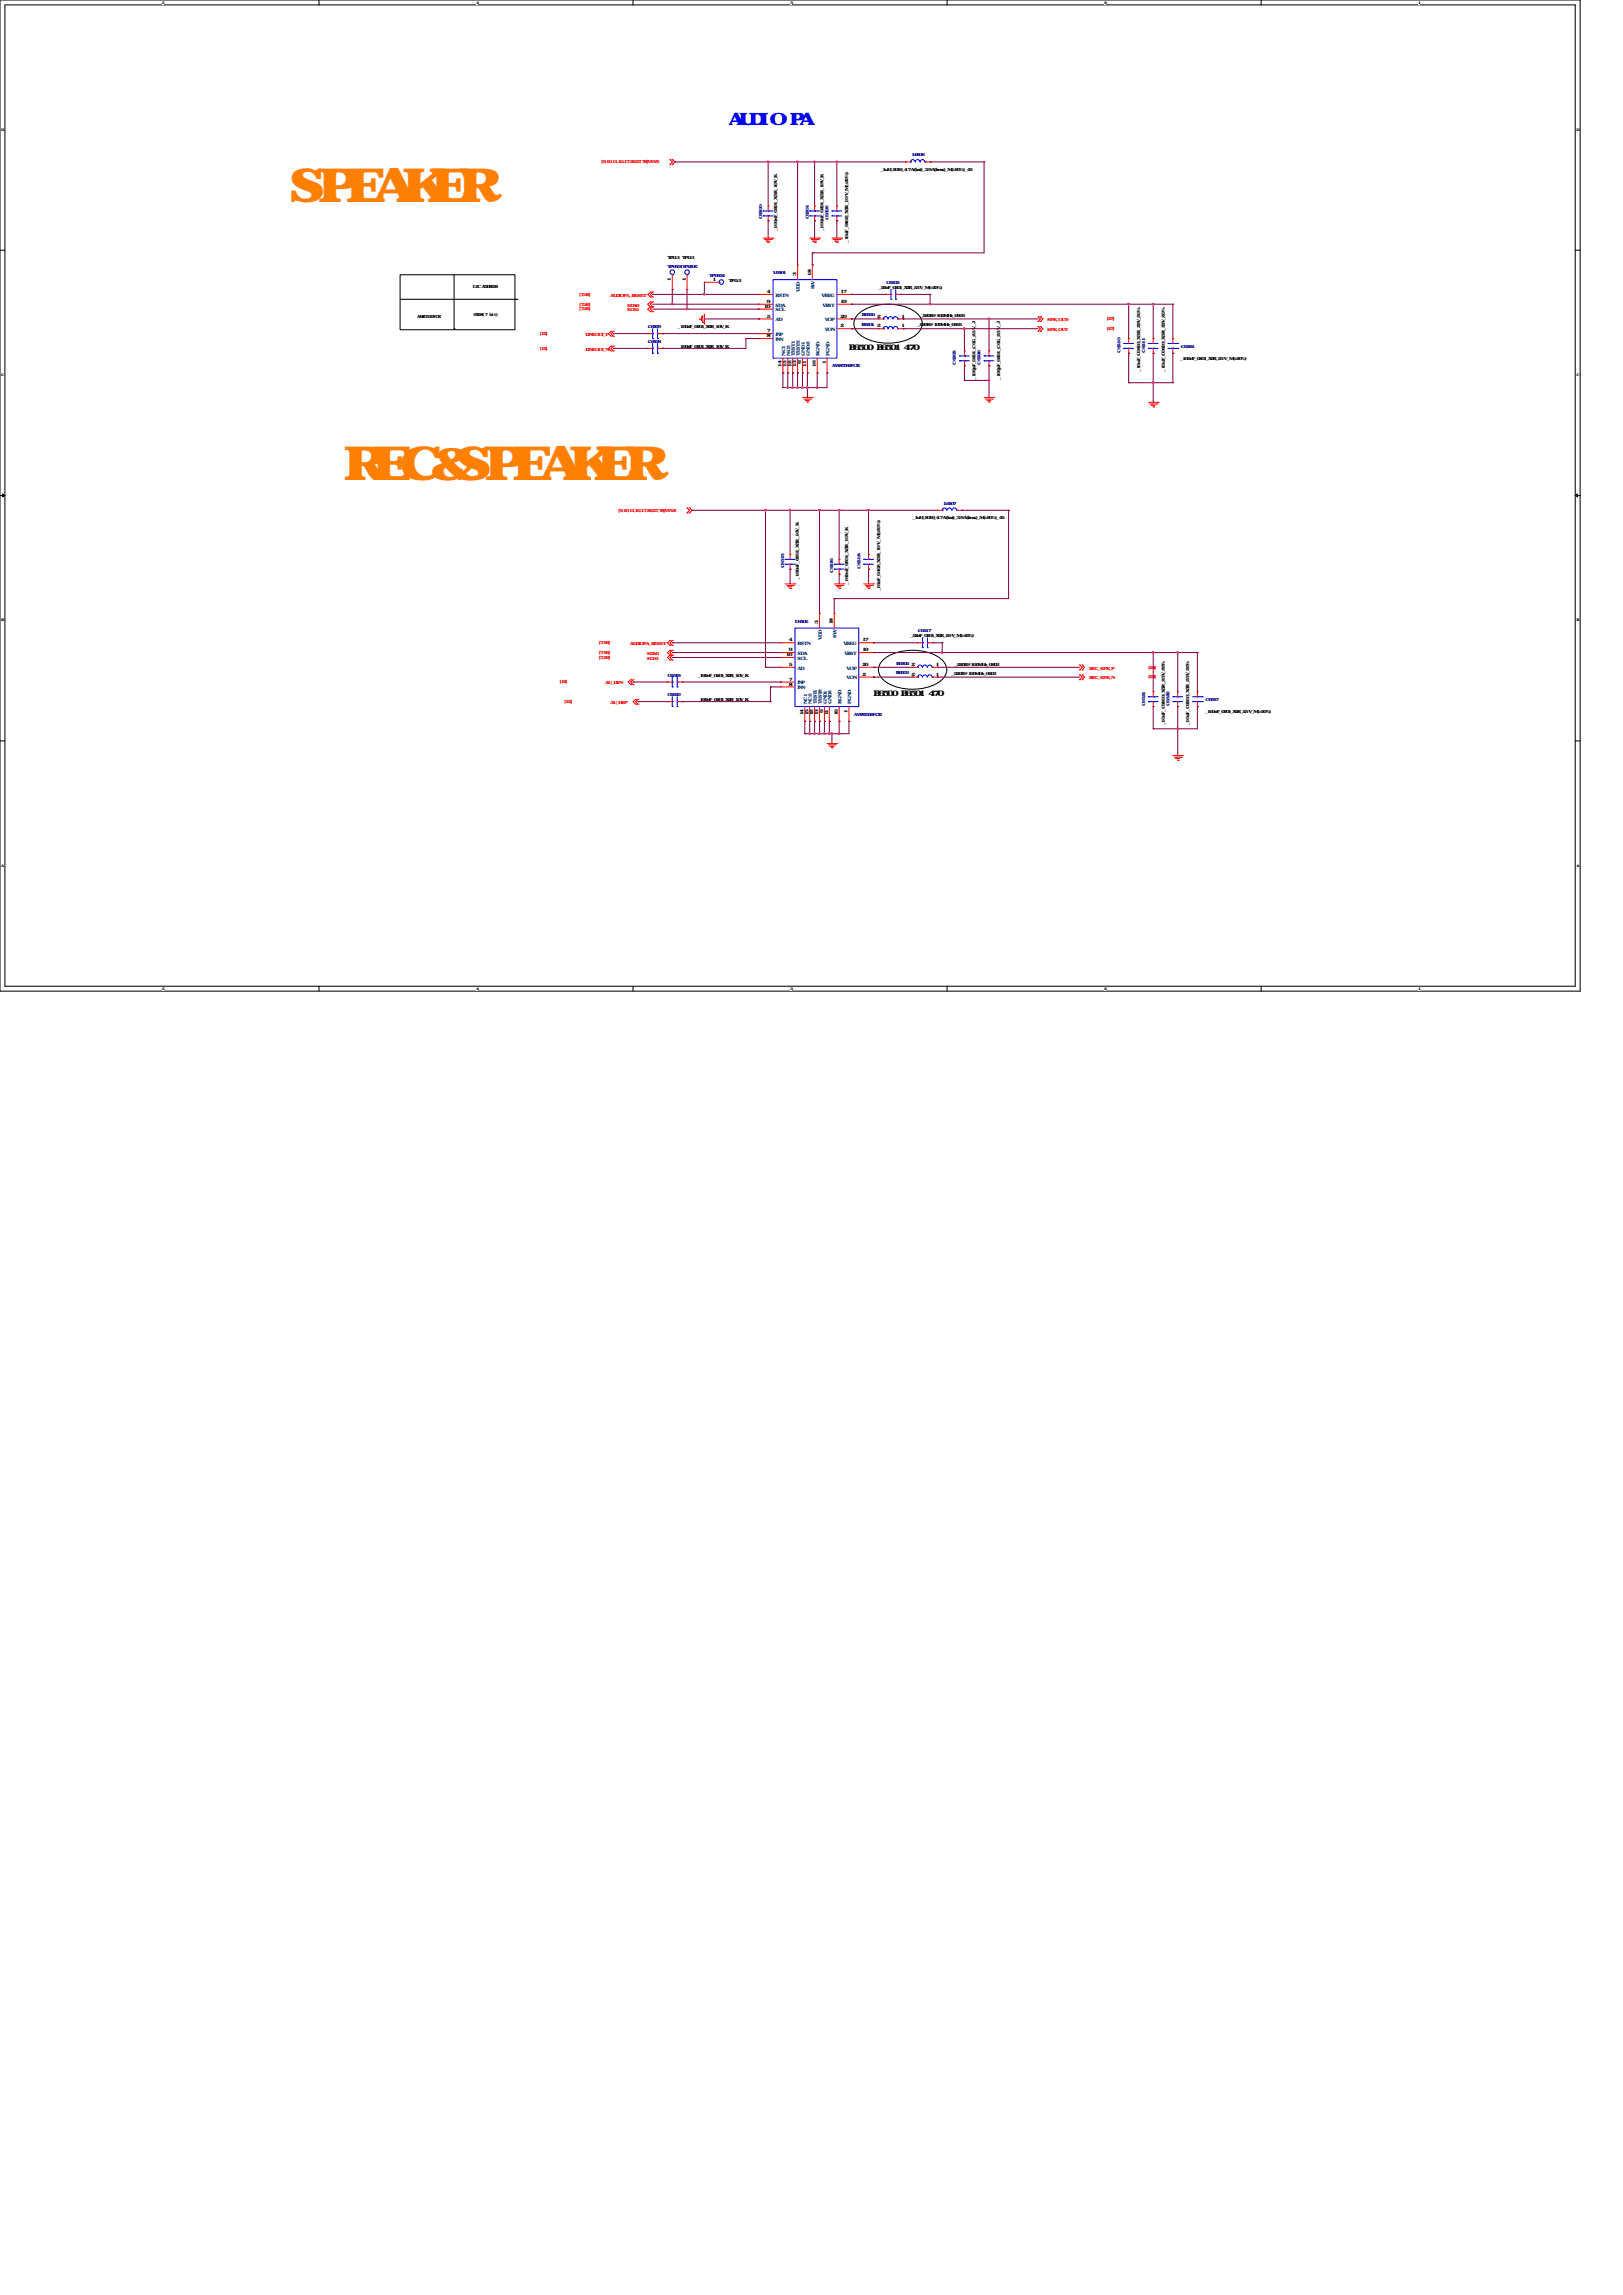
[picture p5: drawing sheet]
<svg xmlns="http://www.w3.org/2000/svg" width="210mm" height="297mm" viewBox="0 0 210 297" stroke-linecap="round" stroke-linejoin="round" font-family="sans-serif">
<defs><g id="words">
<g font-size="6.1" fill="#ff8000">
<text x="37.5" y="26.2">SPEAKER</text>
<text x="44.4" y="62.1">REC&amp;</text>
<text x="59" y="62.1">SPEAKER</text>
</g>
<text font-size="2.2" fill="#00f" x="94.3" y="16.1">AUDIO PA</text>
<g font-size="1">
<text x="109.9" y="45.3">B6500 B6501 470 Ω磁珠</text>
<text x="113" y="90.1">B6500 B6501 470 Ω磁珠</text>
</g>
<g font-size=".6" fill="#f00">
<text x="77.8" y="21.1">[9,10,11,16,17,26,27,78]VSYS</text>
<text x="74.9" y="40.2">[7,26]</text>
<text x="74.9" y="39.5">[7,26]</text>
<text x="74.9" y="38.3">[7,26]</text>
<text x="78.9" y="38.4">AUDIOPA_RESET</text>
<text x="81.2" y="40.3">SCL6</text>
<text x="81.2" y="39.7">SDA6</text>
<text x="135.5" y="41.6">SPK_OUT+</text>
<text x="143.2" y="41.4">[27]</text>
<text x="69.8" y="43.4">[12]</text>
<text x="69.8" y="45.3">[12]</text>
<text x="75.8" y="43.5">LINEOUT_P</text>
<text x="75.8" y="45.4">LINEOUT_N</text>
<text x="135.5" y="42.8">SPK_OUT-</text>
<text x="143.2" y="42.7">[27]</text>
<text x="80" y="66.2">[9,10,11,16,17,26,27,78]VSYS</text>
<text x="77.5" y="83.4">[7,26]</text>
<text x="81.5" y="83.5">AUDIOPA_RESET</text>
<text x="72.4" y="88.4">[12]</text>
<text x="77.5" y="84.6">[7,26]</text>
<text x="77.5" y="85.3">[7,26]</text>
<text x="78.3" y="88.6">AU_HSN</text>
<text x="83.7" y="84.8">SDA6</text>
<text x="83.7" y="85.4">SCL6</text>
<text x="140.9" y="86.7">REC_SPK_P</text>
<text x="140.9" y="87.9">REC_SPK_N</text>
<text x="148.6" y="86.5">[24]</text>
<text x="148.6" y="87.8">[24]</text>
<text x="73" y="91">[12]</text>
<text x="78.9" y="91.1">AU_HSP</text>
</g>
<g font-size=".6">
<text x="109.2" y="22.1">贴片功率电感器</text>
<text x="113.9" y="22.1">_1uH_2016_4.7 A(lrat)_3.9 A(lrms)_M(±20%)_45</text>
<text x="125.9" y="22.1">毫欧</text>
<text x="100.5" y="29.9" transform="rotate(-90 100.5 29.9)">_100nF_0201_X5R_10V_K</text>
<text x="106.6" y="29.9" transform="rotate(-90 106.6 29.9)">_100nF_0201_X5R_10V_K</text>
<text x="86.4" y="33.6">TP0.3</text>
<text x="88.3" y="33.6">TP0.3</text>
<text x="103" y="35.7" transform="rotate(-90 103 35.7)">3</text>
<text x="104.9" y="35.7" transform="rotate(-90 104.9 35.7)">18</text>
<text x="109.7" y="31.5" transform="rotate(-90 109.7 31.5)">_10uF_0402_X5R_10 V_M(±20%)</text>
<text x="54" y="41.2">AW</text>
<text x="54.6" y="41.2">87559FCR</text>
<text x="61.2" y="37.2">I2C ADDRESS</text>
<text x="61.3" y="40.9">0X58(7 bit)</text>
<text x="86.8" y="36.4" transform="rotate(-90 86.8 36.4)">1</text>
<text x="88.7" y="36.4" transform="rotate(-90 88.7 36.4)">1</text>
<text x="92.2" y="36.4">1</text>
<text x="94.3" y="36.5">TP0.3</text>
<text x="98.9" y="39.8">10</text>
<text x="99.2" y="37.9">4</text>
<text x="99.2" y="39.2">9</text>
<text x="99.2" y="41.1">5</text>
<text x="108.8" y="41.1">20</text>
<text x="108.8" y="39.2">19</text>
<text x="108.8" y="37.9">17</text>
<text x="112.3" y="37.4">电容</text>
<text x="113.5" y="41.1">2</text>
<text x="113.7" y="37.4">_22nF_0201_X5R_25 V_M(±20%)</text>
<text x="116.7" y="41.1">1</text>
<text x="117.7" y="41.1">磁珠</text>
<text x="119.1" y="41.1">_220R@100MHz_0603</text>
<text x="86.4" y="42.5">电容</text>
<text x="86.4" y="45">电容</text>
<text x="87.7" y="42.5">_100nF_0201_X5R_10V_K</text>
<text x="87.7" y="45">_100nF_0201_X5R_10V_K</text>
<text x="99.2" y="43">7</text>
<text x="99.2" y="43.6">8</text>
<text x="101.1" y="47.5" transform="rotate(-90 101.1 47.5)">14</text>
<text x="101.8" y="47.5" transform="rotate(-90 101.8 47.5)">15</text>
<text x="102.4" y="47.5" transform="rotate(-90 102.4 47.5)">12</text>
<text x="103" y="47.5" transform="rotate(-90 103 47.5)">13</text>
<text x="103.7" y="47.2" transform="rotate(-90 103.7 47.2)">6</text>
<text x="104.3" y="47.5" transform="rotate(-90 104.3 47.5)">11</text>
<text x="105.6" y="47.5" transform="rotate(-90 105.6 47.5)">16</text>
<text x="106.9" y="47.2" transform="rotate(-90 106.9 47.2)">1</text>
<text x="108.8" y="42.4">2</text>
<text x="113.5" y="42.4">2</text>
<text x="116.7" y="42.4">1</text>
<text x="117.3" y="42.2">磁珠</text>
<text x="118.7" y="42.2">_220R@100MHz_0603</text>
<text x="151.4" y="46.6">电容</text>
<text x="152.7" y="46.6">_100nF_0201_X5R_25 V_M(±20%)</text>
<text x="126.2" y="49.2" transform="rotate(-90 126.2 49.2)">_100pF_0201_C0G_25 V_J</text>
<text x="129.4" y="49.2" transform="rotate(-90 129.4 49.2)">_100pF_0201_C0G_25 V_J</text>
<text x="147.5" y="48.1" transform="rotate(-90 147.5 48.1)">_10uF_C0603_X5R_25V_20%</text>
<text x="150.7" y="48.1" transform="rotate(-90 150.7 48.1)">_10uF_C0603_X5R_25V_20%</text>
<text x="113.3" y="67.2">贴片功率电感器</text>
<text x="118.1" y="67.2">_1uH_2016_4.7 A(lrat)_3.9 A(lrms)_M(±20%)_45</text>
<text x="130" y="67.2">毫欧</text>
<text x="103.4" y="75" transform="rotate(-90 103.4 75)">_100nF_0201_X5R_10V_K</text>
<text x="109.7" y="75.6" transform="rotate(-90 109.7 75.6)">_100nF_0201_X5R_10V_K</text>
<text x="113.9" y="76.5" transform="rotate(-90 113.9 76.5)">_10uF_0402_X5R_10 V_M(±20%)</text>
<text x="102.1" y="83">4</text>
<text x="105.9" y="80.8" transform="rotate(-90 105.9 80.8)">3</text>
<text x="107.8" y="80.8" transform="rotate(-90 107.8 80.8)">18</text>
<text x="111.6" y="83">17</text>
<text x="116.4" y="82.5">电容</text>
<text x="117.8" y="82.5">_22nF_0201_X5R_25 V_M(±20%)</text>
<text x="88.9" y="87.5">电容</text>
<text x="90.3" y="87.6">_100nF_0201_X5R_10V_K</text>
<text x="101.7" y="84.9">10</text>
<text x="102.1" y="84.3">9</text>
<text x="102.1" y="86.2">5</text>
<text x="102.1" y="88.1">7</text>
<text x="102.1" y="88.7">8</text>
<text x="111.6" y="87.5">2</text>
<text x="111.6" y="86.2">20</text>
<text x="111.6" y="84.3">19</text>
<text x="117.9" y="86.2">2</text>
<text x="117.9" y="87.5">2</text>
<text x="121.1" y="86.2">1</text>
<text x="121.1" y="87.5">1</text>
<text x="121.8" y="87.3">磁珠</text>
<text x="122.2" y="86.1">磁珠</text>
<text x="123.1" y="87.3">_220R@100MHz_0603</text>
<text x="123.5" y="86.2">_220R@100MHz_0603</text>
<text x="88.9" y="90.7">电容</text>
<text x="90.3" y="90.7">_100nF_0201_X5R_10V_K</text>
<text x="104" y="92.6" transform="rotate(-90 104 92.6)">14</text>
<text x="104.6" y="92.6" transform="rotate(-90 104.6 92.6)">15</text>
<text x="105.2" y="92.6" transform="rotate(-90 105.2 92.6)">12</text>
<text x="105.9" y="92.6" transform="rotate(-90 105.9 92.6)">13</text>
<text x="106.5" y="92.2" transform="rotate(-90 106.5 92.2)">6</text>
<text x="107.1" y="92.6" transform="rotate(-90 107.1 92.6)">11</text>
<text x="108.4" y="92.6" transform="rotate(-90 108.4 92.6)">16</text>
<text x="109.7" y="92.2" transform="rotate(-90 109.7 92.2)">1</text>
<text x="150.7" y="93.9" transform="rotate(-90 150.7 93.9)">_10uF_C0603_X5R_25V_20%</text>
<text x="153.9" y="93.9" transform="rotate(-90 153.9 93.9)">_10uF_C0603_X5R_25V_20%</text>
<text x="154.6" y="92.3">电容</text>
<text x="155.9" y="92.3">_100nF_0201_X5R_25 V_M(±20%)</text>
</g>
<g font-size=".6" fill="#000080">
<text x="118" y="20.2">L6506</text>
<text x="98.6" y="28.4" transform="rotate(-90 98.6 28.4)">C6500</text>
<text x="104.7" y="28.4" transform="rotate(-90 104.7 28.4)">C6501</text>
<text x="107.2" y="28.5" transform="rotate(-90 107.2 28.5)">C6502</text>
<text x="86.4" y="34.7">TP6501TP6502</text>
<text x="91.8" y="35.8">TP6504</text>
<text x="100" y="35.5">U6501</text>
<text x="111.5" y="40.9">B6500</text>
<text x="114.7" y="36.7">C6503</text>
<text x="83.8" y="42.5">C6509</text>
<text x="83.8" y="44.4">C6508</text>
<text x="107.7" y="47.5">AW87559FCR</text>
<text x="111.5" y="42.2">B6501</text>
<text x="123.7" y="47.2" transform="rotate(-90 123.7 47.2)">C6505</text>
<text x="126.9" y="47.2" transform="rotate(-90 126.9 47.2)">C6506</text>
<text x="145" y="45.6" transform="rotate(-90 145 45.6)">C6510</text>
<text x="148.2" y="45.6" transform="rotate(-90 148.2 45.6)">C6511</text>
<text x="152.8" y="45">C6524</text>
<text x="122.1" y="65.3">L6507</text>
<text x="101.5" y="73.5" transform="rotate(-90 101.5 73.5)">C6515</text>
<text x="107.8" y="74.1" transform="rotate(-90 107.8 74.1)">C6516</text>
<text x="111.3" y="73.6" transform="rotate(-90 111.3 73.6)">C6518</text>
<text x="102.9" y="80.6">U6502</text>
<text x="118.8" y="81.8">C6517</text>
<text x="86.4" y="87.6">C6519</text>
<text x="115.9" y="87.3">B6503</text>
<text x="115.9" y="86">B6502</text>
<text x="86.4" y="90.1">C6520</text>
<text x="110.5" y="92.6">AW87559FCR</text>
<text x="148.2" y="91.4" transform="rotate(-90 148.2 91.4)">C6521</text>
<text x="151.3" y="91.4" transform="rotate(-90 151.3 91.4)">C6522</text>
<text x="156" y="90.7">C6527</text>
</g>
<g font-size=".6" fill="#004080">
<text x="100.4" y="38.4">RSTN</text>
<text x="100.4" y="39.7">SDA</text>
<text x="100.4" y="40.3">SCL</text>
<text x="100.4" y="41.6">AD</text>
<text x="103.5" y="37.8" transform="rotate(-90 103.5 37.8)">VDD</text>
<text x="105.4" y="37.5" transform="rotate(-90 105.4 37.5)">SW</text>
<text x="106.3" y="38.4">VREG</text>
<text x="106.4" y="39.7">VBST</text>
<text x="106.7" y="41.6">VOP</text>
<text x="100.4" y="43.5">INP</text>
<text x="100.4" y="44.1">INN</text>
<text x="101.6" y="46" transform="rotate(-90 101.6 46)">NC1</text>
<text x="102.2" y="46" transform="rotate(-90 102.2 46)">NC2</text>
<text x="102.9" y="46" transform="rotate(-90 102.9 46)">TEST1</text>
<text x="103.5" y="46" transform="rotate(-90 103.5 46)">TEST2</text>
<text x="104.1" y="46" transform="rotate(-90 104.1 46)">GND1</text>
<text x="104.8" y="46" transform="rotate(-90 104.8 46)">GND2</text>
<text x="106" y="46" transform="rotate(-90 106 46)">BGND</text>
<text x="106.7" y="42.8">VON</text>
<text x="107.3" y="46" transform="rotate(-90 107.3 46)">PGND</text>
<text x="103.2" y="83.5">RSTN</text>
<text x="106.3" y="82.8" transform="rotate(-90 106.3 82.8)">VDD</text>
<text x="108.2" y="82.5" transform="rotate(-90 108.2 82.5)">SW</text>
<text x="109.1" y="83.5">VREG</text>
<text x="103.2" y="84.8">SDA</text>
<text x="103.2" y="85.4">SCL</text>
<text x="103.2" y="86.7">AD</text>
<text x="103.2" y="88.6">INP</text>
<text x="103.2" y="89.2">INN</text>
<text x="109.3" y="84.8">VBST</text>
<text x="109.6" y="87.9">VON</text>
<text x="109.6" y="86.7">VOP</text>
<text x="104.4" y="91.1" transform="rotate(-90 104.4 91.1)">NC1</text>
<text x="105.1" y="91.1" transform="rotate(-90 105.1 91.1)">NC2</text>
<text x="105.7" y="91.1" transform="rotate(-90 105.7 91.1)">TEST1</text>
<text x="106.3" y="91.1" transform="rotate(-90 106.3 91.1)">TEST2</text>
<text x="107" y="91.1" transform="rotate(-90 107 91.1)">GND1</text>
<text x="107.6" y="91.1" transform="rotate(-90 107.6 91.1)">GND2</text>
<text x="108.9" y="91.1" transform="rotate(-90 108.9 91.1)">BGND</text>
<text x="110.2" y="91.1" transform="rotate(-90 110.2 91.1)">PGND</text>
</g>
<g font-size=".5">
<text x="21" y=".5">5</text>
<text x="61.6" y=".5">4</text>
<text x="102.2" y=".5">3</text>
<text x="142.9" y=".5">2</text>
<text x="183.5" y=".5">1</text>
<text x=".2" y="16.9">D</text>
<text x="204" y="16.9">D</text>
<text x=".2" y="48.6">C</text>
<text x="204" y="48.6">C</text>
<text x=".2" y="80.4">B</text>
<text x="204" y="80.4">B</text>
<text x=".2" y="112.1">A</text>
<text x="204" y="112.1">A</text>
<text x="21" y="128.1">5</text>
<text x="61.6" y="128.1">4</text>
<text x="102.2" y="128.1">3</text>
<text x="142.9" y="128.1">2</text>
<text x="183.5" y="128.1">1</text>
</g>
</g></defs>
<path d="M0 0h204.5v128.3h-204.5zM.6 .6h203.2v127h-203.2z" fill="none" stroke="#000" stroke-width=".13"/>
<g fill="#fff">
<path d="M21 .1h.2v.5h-.2z"/>
<path d="M21 127.7h.2v.5h-.2z"/>
</g>
<path d="M41.3 0v.6M41.3 127.6v.7" fill="none" stroke="#000" stroke-width=".13"/>
<g fill="#fff">
<path d="M61.6 .1h.2v.5h-.2z"/>
<path d="M61.6 127.7h.2v.5h-.2z"/>
</g>
<path d="M81.9 0v.6M81.9 127.6v.7" fill="none" stroke="#000" stroke-width=".13"/>
<g fill="#fff">
<path d="M102.2 .1h.2v.5h-.2z"/>
<path d="M102.2 127.7h.2v.5h-.2z"/>
</g>
<path d="M122.6 0v.6M122.6 127.6v.7" fill="none" stroke="#000" stroke-width=".13"/>
<g fill="#fff">
<path d="M142.9 .1h.2v.5h-.2z"/>
<path d="M142.9 127.7h.2v.5h-.2z"/>
</g>
<path d="M163.2 0v.6M163.2 127.6v.7" fill="none" stroke="#000" stroke-width=".13"/>
<g fill="#fff">
<path d="M183.5 .1h.2v.5h-.2z"/>
<path d="M183.5 127.7h.2v.5h-.2z"/>
<path d="M.2 16.5h.3v.5h-.3z"/>
<path d="M204 16.5h.3v.5h-.3z"/>
<path d="M.2 48.3h.3v.5h-.3z"/>
<path d="M204 48.3h.3v.5h-.3z"/>
</g>
<path d="M0 32.4h.6M203.8 32.4h.7" fill="none" stroke="#000" stroke-width=".13"/>
<g fill="#fff">
<path d="M.2 80h.2v.5h-.2z"/>
<path d="M204 80h.3v.5h-.3z"/>
</g>
<path d="M0 64.1h.6M203.8 64.1h.7" fill="none" stroke="#000" stroke-width=".13"/>
<path d="M.3 63.9l.3 .2-.3 .2zM203.8 64.1l.3-.2v.4z" fill="#000" stroke="#000" stroke-width=".13"/>
<g fill="#fff">
<path d="M.2 111.8h.3v.5h-.3z"/>
<path d="M204 111.8h.3v.5h-.3z"/>
</g>
<path d="M51.8 35.6h14.8v7.1h-14.8zM51.8 38.7h15.1M58.8 35.6v6.9M66.9 38.7h.1M58.8 42.5h.1M111.2 40.5a6.6 6.6 0 0 1 7.4 0 1.69 1.69 0 0 1 0 2.8 6.6 6.6 0 0 1-7.4 0 1.69 1.69 0 0 1 0-2.8zM0 95.9h.6M114.4 85.3a6.6 6.6 0 0 1 7.4 0 1.69 1.69 0 0 1 0 2.8 6.6 6.6 0 0 1-7.4 0 1.69 1.69 0 0 1 0-2.8zM203.8 95.9h.7" fill="none" stroke="#000" stroke-width=".13"/>
<g fill="none" stroke="#f00" stroke-width=".13">
<path d="M84.2 39.7h.1M84.2 39.1h.1M84.2 37.8h.1M84.2 38.4h.1M84.2 39.7l-.4 .3 .4 .3M84.2 39.1l-.4 .3 .4 .3M84.2 37.8l-.4 .3 .4 .3M84.5 39.7h.1M84.5 39.1h.1M84.5 37.8h.1M84.5 38.4h.1M84.5 39.7l-.3 .3 .3 .3"/>
<path d="M84.5 39.1l-.3 .3 .3 .3M84.5 37.8l-.3 .3 .3 .3M86.7 20.7h.1M86.7 21.3h.1M86.7 20.7l.3 .3-.3 .3M87 21.3h.1M87 20.7h.1M87 37.5h.1M87 20.7l.3 .3-.3 .3M87 35.6v1.9M88.9 37.5h.1M88.9 35.6v1.9"/>
<path d="M91.1 36.5h.1M91.1 36.5h1.9M98.1 38.1h.1M98.1 39.4h.1M98.1 38.1h1.9M98.1 39.4h1.9M98.8 30.8h1.2M98.9 31h.9M99.1 31.2h.1M99.1 31.2h.6M99.3 31.4h.1M99.4 26.7h.1"/>
<path d="M99.4 28.6h.1M99.4 26.7v.6M99.4 27.9v.7M99.4 31.4h.1M99.8 31h.1M100 30.8h.1M103.2 34.3h.1M103.2 34.3v1.9M104.8 30.8h1.2M105 31h.9M105.1 34.3h.1M105.1 34.3v1.9"/>
<path d="M105.2 31.2h.1M105.2 31.2h.5M105.4 31.4h.1M105.4 26.7h.1M105.4 28.6h.1M105.4 26.7v.6M105.4 27.9v.7M105.5 31.4h.1M105.9 31h.1M106 30.8h.1M107.7 30.8h1.2M107.8 31h.9"/>
<path d="M108 31.2h.1M108 31.2h.5M108.2 31.4h.1M108.3 26.7h.1M108.3 28.6h.1M108.3 26.7v.6M108.3 27.9v.7M108.3 38.1h1.9M108.3 39.4h1.9M108.3 31.4h.1M108.7 31h.1M108.9 30.8h.1"/>
<path d="M110.2 39.4h.1M110.2 38.1h.1M114.6 38.1h.1M114.6 38.1h.7M115.9 38.1h.6M116.5 38.1h.1M117.2 21h.1M117.2 21h.6M119.7 21h.7M120.4 21h.1M79.1 42.9h.1M79.1 43.5h.1"/>
<path d="M79.1 44.8h.1M79.1 45.4h.1M79.1 42.9l-.4 .3 .4 .3M79.1 44.8l-.4 .3 .4 .3M79.4 42.9h.1M79.4 43.5h.1M79.4 44.8h.1M79.4 45.4h.1M79.4 44.8l-.3 .3 .3 .3M79.4 42.9l-.3 .3 .3 .3M83.8 43.2h.1M83.8 45.1h.1"/>
<path d="M83.8 43.2h.7M83.8 45.1h.7M84.2 40.3h.1M84.5 40.3h.1M85.1 43.2h.6M85.1 45.1h.6M85.7 43.2h.1M85.7 45.1h.1M90.6 41.4h.1M90.6 41.2v.2M90.8 41h.1M90.8 41v.5"/>
<path d="M90.9 41.7h.1M90.9 40.9v.8M91.1 41.9h.1M91.1 40.6v1.3M98.1 40h.1M98.1 41.3h.1M98.1 43.2h.1M98.1 43.8h.1M98.1 41.3h1.9M98.1 43.2h1.9M98.1 40h1.9M98.1 43.8h1.9"/>
<path d="M101.3 48.3h.1M101.3 46.4v1.9M101.9 48.3h.1M101.9 46.4v1.9M102.6 48.3h.1M102.6 46.4v1.9M103.2 48.3h.1M103.2 46.4v1.9M103.8 48.3h.1M103.8 51.4h1.3M103.8 46.4v1.9M104 51.6h.9"/>
<path d="M104.2 51.8h.1M104.2 51.8h.5M104.4 52h.1M104.5 48.3h.1M104.5 46.4v1.9M104.5 52h.1M104.9 51.6h.1M105.1 51.4h.1M105.7 48.3h.1M105.7 46.4v1.9M107 48.3h.1M107 46.4v1.9"/>
<path d="M108.3 41.3h1.9M108.3 42.5h1.9M110.2 42.5h.1M110.2 41.3h.1M113.7 41.3h.1M113.7 42.5h.1M113.7 41.3h.6M113.7 42.5h.6M116.2 41.3h.6M116.2 42.5h.6M116.8 41.3h.1M116.8 42.5h.1"/>
<path d="M124.8 45.4h.1M124.8 47.3h.1M124.8 45.4v.7M124.8 46.7v.6M127.3 51.4h1.3M127.5 51.6h.9M127.7 51.8h.1M127.7 51.8h.5M127.9 52h.1M128 45.4h.1M128 47.3h.1M128 45.4v.7"/>
<path d="M128 46.7v.6M128 52h.1M128.4 51.6h.1M128.6 51.4h.1M134.3 41h.1M134.3 41.6h.1M134.3 42.2h.1M134.3 42.9h.1M134.3 41l.3 .3-.3 .3M134.3 42.2l.3 .3-.3 .4M134.6 41h.1M134.6 41.6h.1"/>
<path d="M134.6 42.2h.1M134.6 42.9h.1M134.6 41l.4 .3-.4 .3M134.6 42.2l.4 .3-.4 .4M146 43.8h.1M146 45.7h.1M146 43.8v.6M146 45.1v.6M148.6 52.1h1.3M148.8 52.3h.9M149 52.5h.1M149 52.5h.5"/>
<path d="M149.2 52.7h.1M149.2 43.8h.1M149.2 45.7h.1M149.2 43.8v.6M149.2 45.1v.6M149.3 52.7h.1M149.7 52.3h.1M149.9 52.1h.1M151.8 45.7h.1M151.8 43.8h.1M151.8 43.8v.6M151.8 45.1v.6"/>
<path d="M88.9 65.7h.1M88.9 66.4h.1M88.9 65.7l.3 .3-.3 .4M89.2 66.4h.1M89.2 65.7h.1M89.2 65.7l.3 .3-.3 .4M101.6 75.6h1.3M101.8 75.8h.9M102 75.9h.1M102 75.9h.5M102.2 76.2h.1M102.2 71.8h.1"/>
<path d="M102.2 73.7h.1M102.2 71.8v.6M102.2 73v.7M102.3 76.2h.1M102.7 75.8h.1M102.9 75.6h.1M106 79.4h.1M106 79.4v1.9M107.9 79.4h.1M107.9 75.6h1.3M107.9 79.4v1.9M108.2 75.8h.9"/>
<path d="M108.3 75.9h.1M108.3 75.9h.5M108.5 76.2h.2M108.6 72.4h.1M108.6 74.3h.1M108.6 72.4v.6M108.6 73.7v.6M108.7 76.2h.1M109.1 75.8h.1M109.2 75.6h.1M111.8 75.6h1.2M112 75.8h.9"/>
<path d="M112.1 75.9h.1M112.1 75.9h.5M112.4 76.2h.1M112.4 71.8h.1M112.4 73.7h.1M112.4 71.8v.6M112.4 73v.7M112.5 76.2h.1M112.9 75.8h.1M113 75.6h.1M121.3 66h.1M121.3 66h.6"/>
<path d="M123.8 66h.7M124.5 66h.1M81.6 88h.1M81.6 88.6h.1M81.6 88l-.3 .3 .3 .3M81.9 88h.1M81.9 88.6h.1M81.9 88l-.3 .3 .3 .3M82.3 90.5h.1M82.3 91.1h.1M82.3 90.5l-.4 .3 .4 .3M82.5 90.5h.1"/>
<path d="M82.5 91.1h.1M82.5 90.5l-.2 .3 .2 .3M86.4 90.8h.1M86.4 88.3h.1M86.4 88.3h.6M86.4 90.8h.6M86.7 82.9h.1M86.7 83.5h.1M86.7 84.2h.1M86.7 84.8h.1M86.7 85.4h.1M86.7 82.9l-.3 .3 .3 .3"/>
<path d="M86.7 84.2l-.3 .3 .3 .3M86.7 84.8l-.3 .3 .3 .3M87 82.9h.1M87 83.5h.1M87 84.2h.1M87 84.8h.1M87 85.4h.1M87 82.9l-.3 .3 .3 .3M87 84.2l-.3 .3 .3 .3M87 84.8l-.3 .3 .3 .3M87.6 88.3h.7M87.6 90.8h.7"/>
<path d="M88.3 90.8h.1M88.3 88.3h.1M101 83.2h.1M101 84.5h.1M101 85.1h.1M101 86.4h.1M101 88.3h.1M101 88.9h.1M101 83.2h1.9M101 84.5h1.9M101 85.1h1.9M101 86.4h1.9"/>
<path d="M101 88.3h1.9M101 88.9h1.9M104.1 93.3h.1M104.1 91.4v1.9M104.8 93.3h.1M104.8 91.4v1.9M105.4 93.3h.1M105.4 91.4v1.9M106 93.3h.1M106 91.4v1.9M106.7 93.3h.1M106.7 91.4v1.9"/>
<path d="M107 96.2h1.3M107.2 96.4h.9M107.3 93.3h.1M107.3 91.4v1.9M107.4 96.6h.1M107.4 96.6h.5M107.6 96.8h.1M107.7 96.8h.1M108.1 96.4h.1M108.3 96.2h.1M108.6 93.3h.1M108.6 91.4v1.9"/>
<path d="M109.9 93.3h.1M109.9 91.4v1.9M111.1 83.2h1.9M111.1 84.5h1.9M111.1 86.4h1.9M111.1 87.6h1.9M113 87.6h.1M113 86.4h.1M113 84.5h.1M113 83.2h.1M118.1 86.4h.1M118.1 87.6h.1"/>
<path d="M118.1 86.4h.6M118.1 87.6h.6M118.7 83.2h.1M118.7 83.2h.7M120 83.2h.6M120.6 83.2h.1M120.6 86.4h.7M120.6 87.6h.7M121.3 86.4h.1M121.3 87.6h.1M139.7 86.1h.1M139.7 86.7h.1"/>
<path d="M139.7 87.3h.1M139.7 88h.1M139.7 86.1l.3 .3-.3 .3M139.7 87.3l.3 .3-.3 .4M140 86.1h.1M140 86.7h.1M140 87.3h.1M140 88h.1M140 86.1l.3 .3-.3 .3M140 87.3l.3 .3-.3 .4M149.2 89.5h.1M149.2 91.4h.1"/>
<path d="M149.2 89.5v.7M149.2 90.8v.6M151.8 97.8h1.2M152 98h.9M152.1 98.2h.1M152.1 98.2h.6M152.4 98.4h.1M152.4 89.5h.1M152.4 91.4h.1M152.4 89.5v.7M152.4 90.8v.6M152.5 98.4h.1"/>
<path d="M152.9 98h.1M153 97.8h.1M154.9 91.4h.1M154.9 89.5h.1M154.9 89.5v.7M154.9 90.8v.6"/>
</g>
<g fill="none" stroke="#00f" stroke-width=".13">
<path d="M87 35.6h.1M88.9 35.6h.1M93 36.5h.1M98.8 27.3h.1M98.8 27.9h.1M98.8 27.3h1.2M98.8 27.9h1.2M99.4 27.3h.1M99.4 27.9h.1M100 36.2h8.3v10.2h-8.3zM104.8 27.3h.1M104.8 27.9h.1"/>
<path d="M104.8 27.3h1.2M104.8 27.9h1.2M105.4 27.3h.1M105.4 27.9h.1M107.7 27.3h.1M107.7 27.9h.1M107.7 27.3h1.2M107.7 27.9h1.2M108.3 27.3h.1M108.3 27.9h.1M115.3 38.1h.1M115.3 38.7h.1"/>
<path d="M115.3 37.5v1.2M115.9 38.7h.1M115.9 38.1h.1M115.9 37.5v1.2M117.8 21h.1M117.8 21a.3 .3 0 0 1 .3-.3 .3 .3 0 0 1 .3 .3M118.4 21a.3 .3 0 0 1 .3-.3 .3 .3 0 0 1 .3 .3M119.1 21a.3 .3 0 0 1 .3-.3 .3 .3 0 0 1 .3 .3M119.7 21h.1M84.5 43.8h.1M84.5 43.2h.1M84.5 45.7h.1"/>
<path d="M84.5 45.1h.1M84.5 42.5v1.3M84.5 44.4v1.3M85.1 43.2h.1M85.1 43.8h.1M85.1 45.1h.1M85.1 45.7h.1M85.1 42.5v1.3M85.1 44.4v1.3M114.3 41.3h.1M114.3 41.3a.3 .3 0 0 1 .3-.3 .3 .3 0 0 1 .3 .3M114.3 42.5h.1"/>
<path d="M114.3 42.5a.3 .3 0 0 1 .3-.3 .3 .3 0 0 1 .3 .3M114.9 41.3a.3 .3 0 0 1 .3-.3 .3 .3 0 0 1 .3 .3M114.9 42.5a.3 .3 0 0 1 .3-.3 .3 .3 0 0 1 .3 .3M115.6 41.3a.3 .3 0 0 1 .3-.3 .3 .3 0 0 1 .3 .3M115.6 42.5a.3 .3 0 0 1 .3-.3 .3 .3 0 0 1 .3 .3M116.2 41.3h.1M116.2 42.5h.1M124.2 46.1h.1M124.2 46.7h.1M124.2 46.1h1.2M124.2 46.7h1.2M124.8 46.1h.1"/>
<path d="M124.8 46.7h.1M127.3 46.1h.1M127.3 46.7h.1M127.3 46.1h1.3M127.3 46.7h1.3M128 46.1h.1M128 46.7h.1M145.4 44.4h.1M145.4 45.1h.1M145.4 44.4h1.3M145.4 45.1h1.3M146 44.4h.1"/>
<path d="M146 45.1h.1M148.6 44.4h.1M148.6 45.1h.1M148.6 44.4h1.3M148.6 45.1h1.3M149.2 44.4h.1M149.2 45.1h.1M151.1 44.4h1.3M151.1 45.1h1.3M151.8 45.1h.1M151.8 44.4h.1M152.4 45.1h.1"/>
<path d="M152.4 44.4h.1M101.6 72.4h.1M101.6 73h.1M101.6 73h1.3M101.6 72.4h1.3M102.2 72.4h.1M102.2 73h.1M107.9 73h.1M107.9 73.7h.1M107.9 73h1.3M107.9 73.7h1.3M108.6 73h.1"/>
<path d="M108.6 73.7h.1M111.8 72.4h.1M111.8 73h.1M111.8 73h1.2M111.8 72.4h1.2M112.4 72.4h.1M112.4 73h.1M121.9 66h.1M121.9 66a.3 .3 0 0 1 .3-.3 .3 .3 0 0 1 .3 .3M122.6 66a.3 .3 0 0 1 .3-.3 .3 .3 0 0 1 .2 .3M123.2 66a.3 .3 0 0 1 .3-.3 .3 .3 0 0 1 .3 .3M123.8 66h.1"/>
<path d="M87 91.4h.1M87 90.8h.1M87 88.9h.1M87 88.3h.1M87 87.6v1.3M87 90.2v1.2M87.6 90.8h.1M87.6 91.4h.1M87.6 88.3h.1M87.6 88.9h.1M87.6 87.6v1.3M87.6 90.2v1.2"/>
<path d="M102.9 81.3h8.2v10.1h-8.2zM118.7 86.4h.1M118.7 86.4a.3 .3 0 0 1 .3-.3 .3 .3 0 0 1 .3 .3M118.7 87.6h.1M118.7 87.6a.3 .3 0 0 1 .3-.3 .3 .3 0 0 1 .3 .3M119.4 83.2h.1M119.4 83.8h.1M119.4 86.4a.3 .3 0 0 1 .3-.3 .3 .3 0 0 1 .3 .3M119.4 87.6a.3 .3 0 0 1 .3-.3 .3 .3 0 0 1 .3 .3M119.4 82.5v1.3M120 83.8h.1M120 83.2h.1"/>
<path d="M120 86.4a.3 .3 0 0 1 .3-.3 .3 .3 0 0 1 .3 .3M120 87.6a.3 .3 0 0 1 .3-.3 .3 .3 0 0 1 .3 .3M120 82.5v1.3M120.6 86.4h.1M120.6 87.6h.1M148.6 90.2h.1M148.6 90.8h.1M148.6 90.8h1.3M148.6 90.2h1.3M149.2 90.2h.1M149.2 90.8h.1M151.8 90.2h.1"/>
<path d="M151.8 90.8h.1M151.8 90.8h1.2M151.8 90.2h1.2M152.4 90.2h.1M152.4 90.8h.1M154.3 90.8h1.3M154.3 90.2h1.3M154.9 90.8h.1M154.9 90.2h.1M155.6 90.8h.1M155.6 90.2h.1"/>
<circle cx="87" cy="35.2" r=".3"/>
<circle cx="88.9" cy="35.2" r=".3"/>
<circle cx="93.3" cy="36.5" r=".3"/>
</g>
<g fill="none" stroke="#800040" stroke-width=".13">
<path d="M84.5 38.1h.1M84.5 39.4h13.6M84.5 38.1h13.6M87 39.4h.1M87 37.5h.1M87 37.5v1.9M87.3 21h.1M87.3 21h29.9M88.9 37.5v2.5M91.1 38.1h.1M91.1 36.5h.1M91.1 36.5v1.6"/>
<path d="M99.4 28.6h.1M99.4 21h.1M99.4 21v5.7M99.4 28.6v2.2M103.2 21h.1M103.2 21v13.3M105.1 32.7h.1M105.1 34.3h.1M105.1 32.7v1.6M105.4 28.6h.1M105.4 21h.1M105.4 21v5.7"/>
<path d="M105.4 28.6v2.2M108.3 21h.1M108.3 28.6h.1M108.3 21v5.7M108.3 28.6v2.2M110.2 39.4h.1M110.2 38.1h.1M110.2 39.4h41.6M110.2 38.1h4.4M116.5 38.1h.1M116.5 38.1h3.9M120.4 21h.1"/>
<path d="M120.4 39.4h.1M120.4 38.1h.1M120.4 21h6.9M120.4 38.1v1.3M127.3 21h.1M127.3 21v11.7h-22.2M146 39.4h.1M146 39.4v4.4M149.2 39.4h.1M149.2 39.4v4.4M151.8 39.4h.1M151.8 39.4v4.4"/>
<path d="M79.4 45.1h.1M79.4 43.2h.1M79.4 45.1h4.4M79.4 43.2h4.4M84.5 40h13.6M85.7 45.1h.1M85.7 43.2h.1M85.7 43.2h12.4M88.9 40h.1M91.1 41.3h7M96.5 43.8h.1M96.5 43.8v1.3h-10.8"/>
<path d="M96.5 43.8h1.6M98.1 40h.1M98.1 41.3h.1M101.3 50.2h.1M101.3 48.3h.1M101.3 48.3v1.9M101.9 50.2h.1M101.9 48.3h.1M101.9 48.3v1.9M102.6 48.3h.1M102.6 50.2h.1M102.6 48.3v1.9"/>
<path d="M103.2 50.2h.1M103.2 48.3h.1M103.2 48.3v1.9M103.8 50.2h.1M103.8 48.3h.1M103.8 48.3v1.9M104.5 50.2h.1M104.5 48.3h.1M104.5 48.3v3.1M105.7 48.3h.1M105.7 50.2h.1M105.7 48.3v1.9"/>
<path d="M107 48.3h.1M107 48.3v1.9h-5.7M110.2 41.3h.1M110.2 42.5h.1M110.2 41.3h3.5M110.2 42.5h3.5M116.8 41.3h.1M116.8 42.5h.1M116.8 41.3h17.5M116.8 42.5h17.5M124.8 47.3h.1M124.8 49.2h.1"/>
<path d="M124.8 42.5h.1M124.8 42.5v2.9M124.8 47.3v1.9M124.8 49.2h3.2M128 49.2h.1M128 47.3h.1M128 41.3h.1M128 41.3v4.1M128 47.3v4.1M146 49.5h.1M146 45.7h.1M146 49.5h5.8"/>
<path d="M146 45.7v3.8M149.2 49.5h.1M149.2 45.7h.1M149.2 45.7v6.4M151.8 45.7h.1M151.8 49.5h.1M151.8 45.7v3.8M89.5 66h.1M89.5 66h31.8M99.1 66h.1M99.1 66v20.4M102.2 73.7h.1"/>
<path d="M102.2 66h.1M102.2 66v5.8M102.2 73.7v1.9M106 66h.1M106 66v13.4M107.9 77.5h.1M107.9 77.5v1.9M108.6 74.3h.1M108.6 66h.1M108.6 66v6.4M108.6 74.3v1.3M112.4 66h.1"/>
<path d="M112.4 73.7h.1M112.4 66v5.8M112.4 73.7v1.9M124.5 66h.1M124.5 66h6M130.5 66h.1M130.5 66v11.5h-22.6M81.9 88.3h.1M81.9 88.3h4.5M82.5 90.8h.1M82.5 90.8h3.9M87 83.2h.1"/>
<path d="M87 84.5h.1M87 85.1h.1M87 83.2h14M87 84.5h14M87 85.1h14M88.3 90.8h.1M88.3 88.3h12.7M88.3 90.8h11.4M99.1 86.4h.1M99.1 86.4h1.9M99.7 90.8h.1M99.7 88.9h.1"/>
<path d="M99.7 88.9v1.9M99.7 88.9h1.3M101 88.3h.1M104.1 93.3h.1M104.1 95h.1M104.1 93.3v1.7M104.8 93.3h.1M104.8 95h.1M104.8 93.3v1.7M105.4 93.3h.1M105.4 95h.1M105.4 93.3v1.7"/>
<path d="M106 93.3h.1M106 95h.1M106 93.3v1.7M106.7 93.3h.1M106.7 95h.1M106.7 93.3v1.7M107.3 93.3h.1M107.3 93.3v1.7M107.7 95h.1M107.7 95v1.2M108.6 93.3h.1M108.6 95h.1"/>
<path d="M108.6 93.3v1.7M109.9 93.3h.1M109.9 93.3v1.7h-5.8M113 83.2h.1M113 86.4h.1M113 87.6h.1M113 84.5h.1M113 83.2h5.7M113 84.5h41.9M113 86.4h5.1M113 87.6h5.1M120.6 83.2h1.3"/>
<path d="M121.3 86.4h.1M121.3 87.6h.1M121.3 86.4h18.4M121.3 87.6h18.4M121.9 83.2h.1M121.9 84.5h.1M121.9 83.2v1.3M149.2 91.4h.1M149.2 94.3h.1M149.2 84.5h.1M149.2 84.5v5M149.2 91.4v2.9"/>
<path d="M152.4 91.4h.1M152.4 94.3h.1M152.4 84.5h.1M152.4 84.5v5M152.4 91.4v6.4M154.9 91.4h.1M154.9 84.5h.1M154.9 84.5v5M154.9 91.4v2.9h-5.7"/>
</g>
<g fill="#f0f" stroke="#f0f" stroke-width=".13">
<circle cx="103.2" cy="20.9" r=".11"/>
<circle cx="99.4" cy="20.9" r=".11"/>
<circle cx="105.4" cy="20.9" r=".11"/>
<circle cx="108.3" cy="20.9" r=".11"/>
<circle cx="105.7" cy="50.1" r=".11"/>
<circle cx="103.8" cy="50.1" r=".11"/>
<circle cx="104.5" cy="50.1" r=".11"/>
<circle cx="101.9" cy="50.1" r=".11"/>
<circle cx="103.2" cy="50.1" r=".11"/>
<circle cx="102.6" cy="50.1" r=".11"/>
<circle cx="149.2" cy="39.3" r=".11"/>
<circle cx="149.2" cy="49.5" r=".11"/>
<circle cx="146" cy="39.3" r=".11"/>
<circle cx="120.3" cy="39.3" r=".11"/>
<circle cx="128" cy="49.2" r=".11"/>
<circle cx="128" cy="41.3" r=".11"/>
<circle cx="124.8" cy="42.5" r=".11"/>
<circle cx="91.1" cy="38.1" r=".11"/>
<circle cx="88.9" cy="40" r=".11"/>
<circle cx="87" cy="39.3" r=".11"/>
<circle cx="112.4" cy="66" r=".11"/>
<circle cx="152.4" cy="94.3" r=".11"/>
<circle cx="104.8" cy="94.9" r=".11"/>
<circle cx="106" cy="94.9" r=".11"/>
<circle cx="105.4" cy="94.9" r=".11"/>
<circle cx="106.7" cy="94.9" r=".11"/>
<circle cx="107.3" cy="94.9" r=".11"/>
<circle cx="108.6" cy="94.9" r=".11"/>
<circle cx="99" cy="66" r=".11"/>
<circle cx="107.6" cy="94.9" r=".11"/>
<circle cx="149.2" cy="84.4" r=".11"/>
<circle cx="121.9" cy="84.4" r=".11"/>
<circle cx="152.4" cy="84.4" r=".11"/>
<circle cx="102.2" cy="66" r=".11"/>
<circle cx="106" cy="66" r=".11"/>
<circle cx="108.6" cy="66" r=".11"/>
</g>
<use href="#words"/>
</svg>
